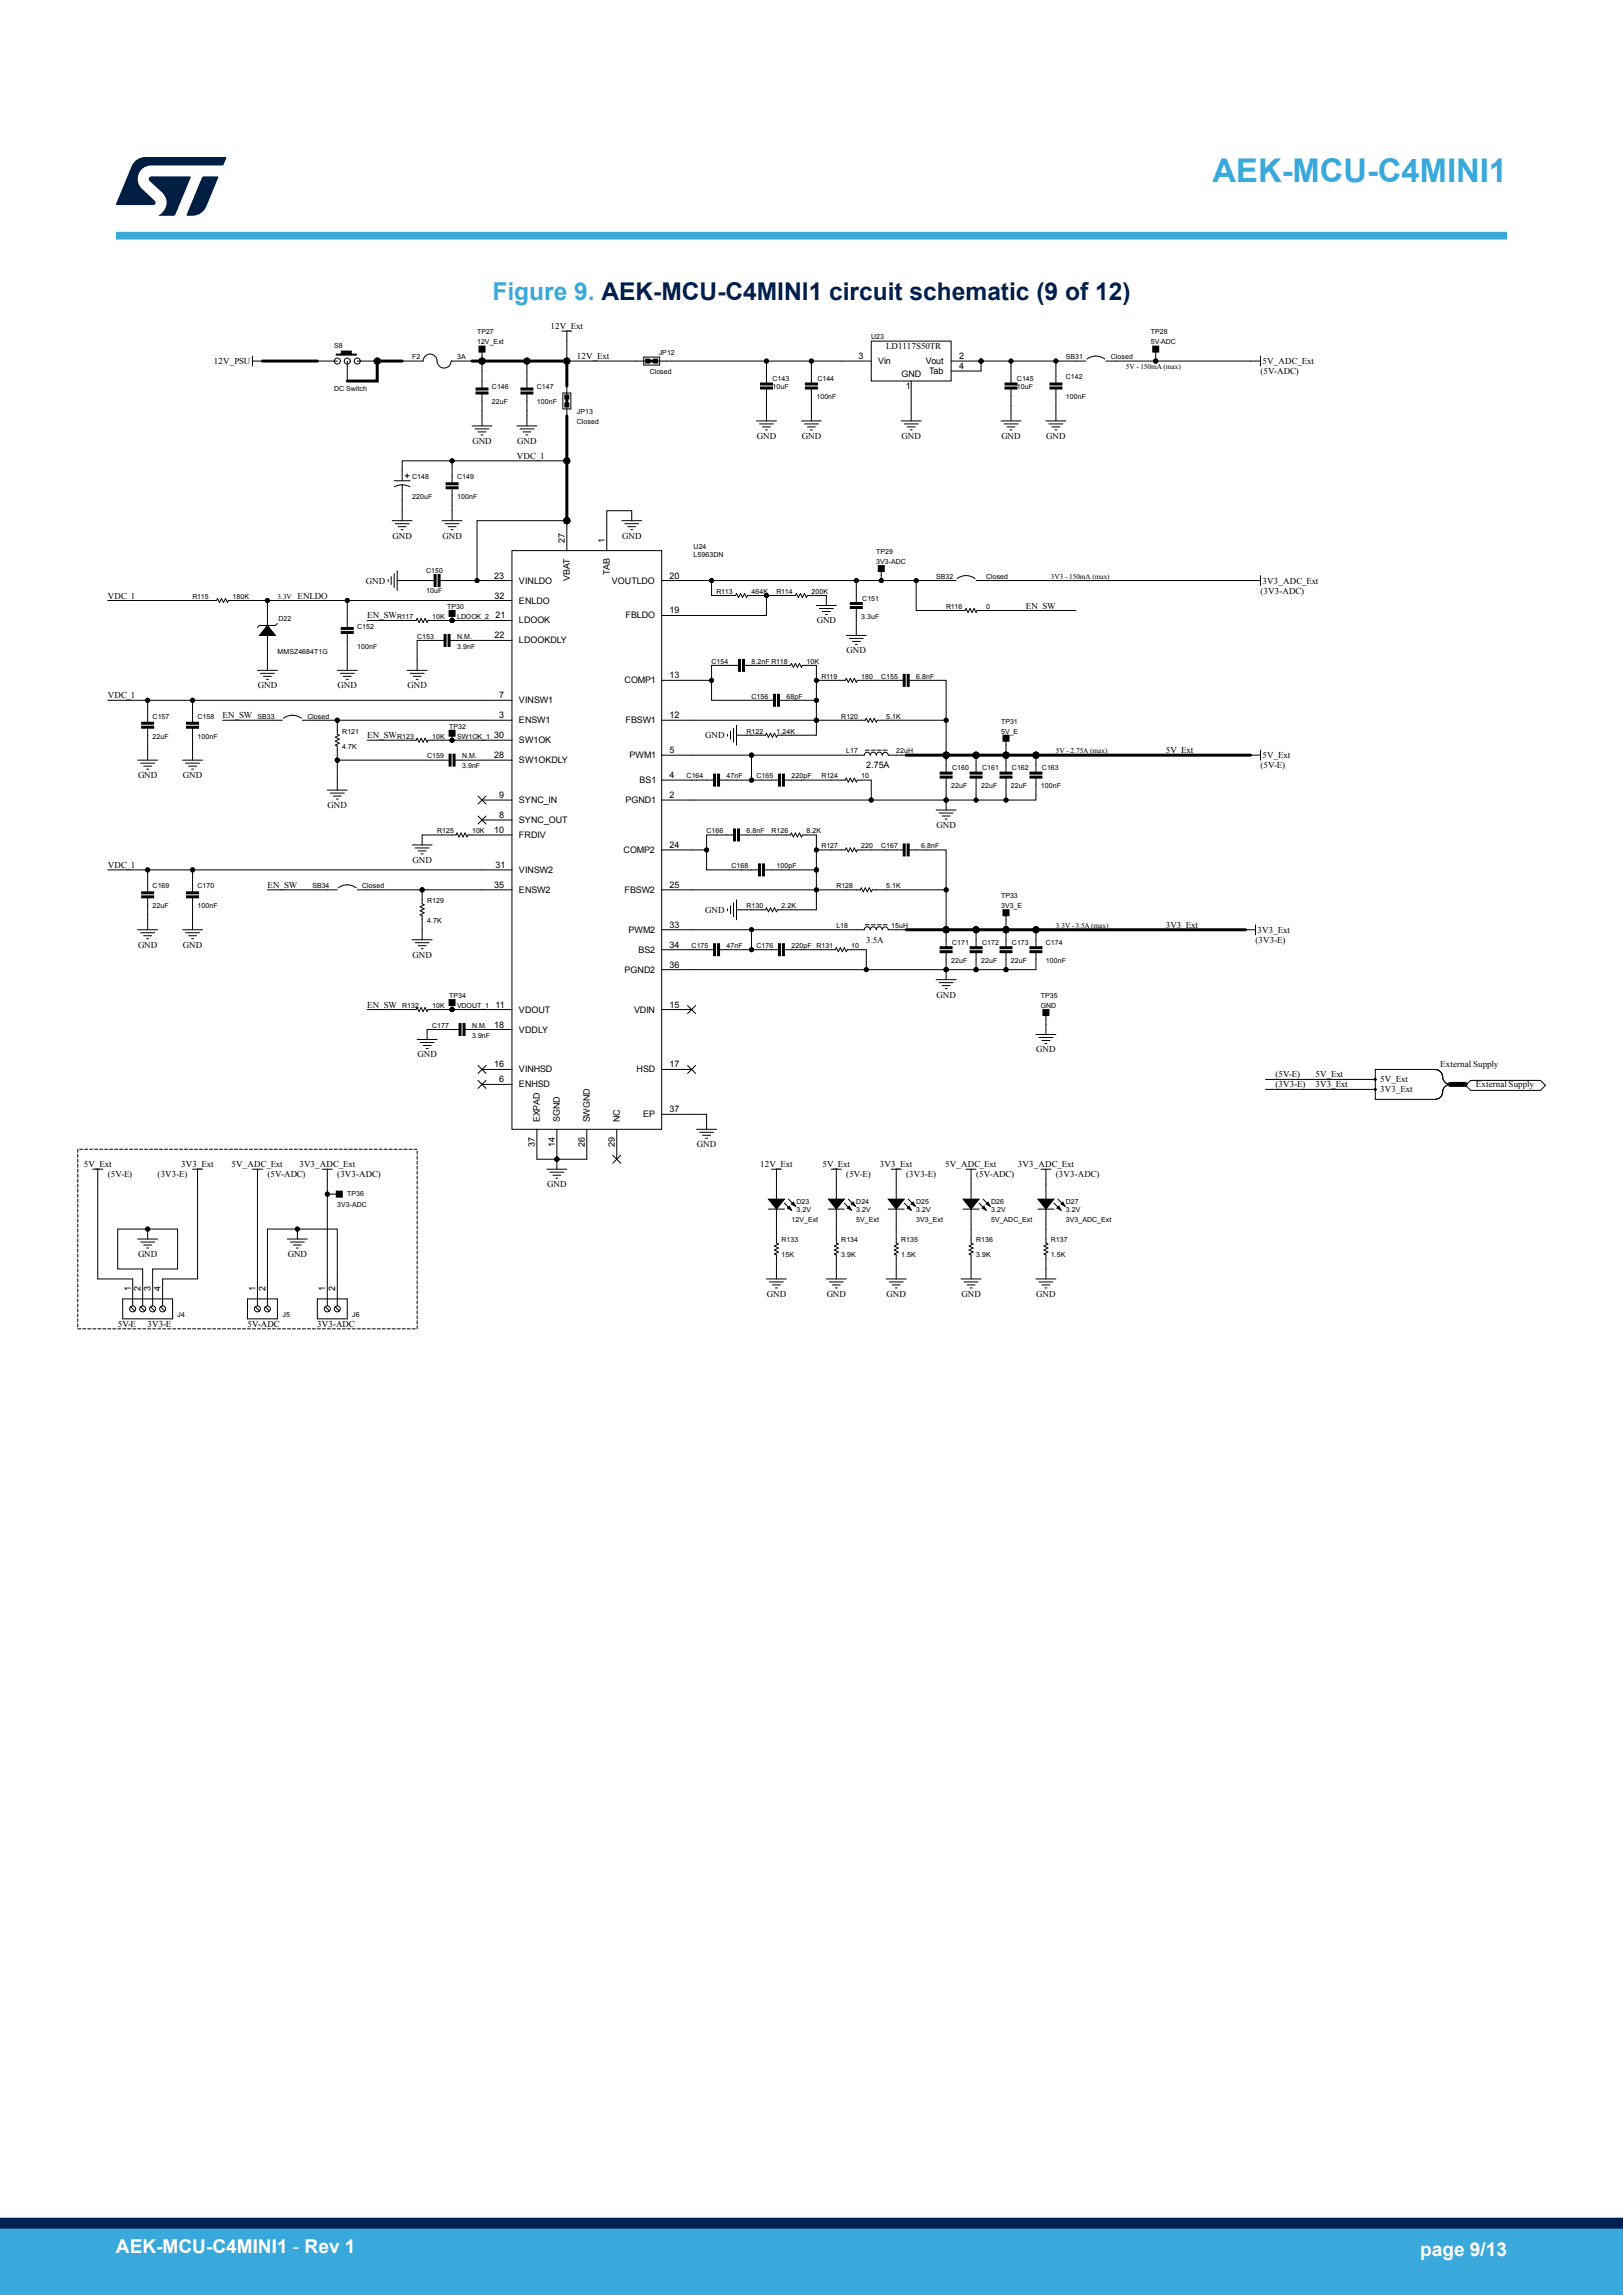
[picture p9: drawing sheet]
<svg xmlns="http://www.w3.org/2000/svg" width="210mm" height="297mm" viewBox="0 0 210 297" stroke-linecap="round" stroke-linejoin="round" font-family="sans-serif">
<defs><g id="words">
<text font-size="4.2" fill="#39a9dc" x="156.9" y="23.5">AEK-MCU-C4MINI1</text>
<text font-size="3.2" fill="#39a9dc" x="63.7" y="38.8">Figure 9. AEK-MCU-C4MINI1 circuit schematic (9 of 12)</text>
<g font-size="2.5" fill="#fff">
<text x="15" y="291.6">AEK-MCU-C4MINI1 - Rev 1</text>
<text x="183.7" y="291.9">page 9/13</text>
</g>
<g font-size="1.2">
<text x="27.7" y="47.1">12V_PSU</text>
<text x="71.2" y="42.6">12V_Ext</text>
<text x="74.6" y="46.5">12V_Ext</text>
<text x="111.1" y="46.5">3</text>
<text x="113.6" y="47.1">Vin</text>
<text x="114.7" y="45.2">LD1117S50TR</text>
<text x="119.8" y="47.1">Vout</text>
<text x="124.1" y="47.8">4</text>
<text x="124.1" y="46.5">2</text>
<text x="163.4" y="47.1">5V_ADC_Ext</text>
<text x="116.7" y="48.8">GND</text>
<text x="117.2" y="50.3">1</text>
<text x="120.2" y="48.4">Tab</text>
<text x="163.1" y="48.4">(5V-ADC)</text>
<text x="61.1" y="57.4">GND</text>
<text x="66.9" y="59.4">VDC_1</text>
<text x="66.9" y="57.4">GND</text>
<text x="97.9" y="56.8">GND</text>
<text x="103.7" y="56.8">GND</text>
<text x="116.7" y="56.8">GND</text>
<text x="129.6" y="56.8">GND</text>
<text x="135.4" y="56.8">GND</text>
<text x="50.8" y="69.7">GND</text>
<text x="57.2" y="69.7">GND</text>
<text x="73.1" y="70.2" transform="rotate(-90 73.1 70.2)">27</text>
<text x="78.3" y="70.2" transform="rotate(-90 78.3 70.2)">1</text>
<text x="80.5" y="69.7">GND</text>
<text x="13.9" y="77.5">VDC_1</text>
<text x="38.5" y="77.5">ENLDO</text>
<text x="47.3" y="75.5">GND</text>
<text x="64" y="74.9">23</text>
<text x="64" y="77.5">32</text>
<text x="67.1" y="75.5">VINLDO</text>
<text x="73.7" y="75.2" transform="rotate(-90 73.7 75.2)">VBAT</text>
<text x="78.9" y="74.4" transform="rotate(-90 78.9 74.4)">TAB</text>
<text x="79.2" y="75.5">VOUTLDO</text>
<text x="86.6" y="74.9">20</text>
<text x="163.1" y="76.8">(3V3-ADC)</text>
<text x="163.4" y="75.5">3V3_ADC_Ext</text>
<text x="47.5" y="80">EN_SW</text>
<text x="64" y="82.6">22</text>
<text x="64.1" y="80">21</text>
<text x="67.1" y="80.7">LDOOK</text>
<text x="67.1" y="83.3">LDOOKDLY</text>
<text x="67.1" y="78.1">ENLDO</text>
<text x="80.9" y="80">FBLDO</text>
<text x="86.6" y="79.4">19</text>
<text x="105.7" y="80.7">GND</text>
<text x="132.8" y="78.7">EN_SW</text>
<text x="33.4" y="89.1">GND</text>
<text x="43.7" y="89.1">GND</text>
<text x="52.7" y="89.1">GND</text>
<text x="80.8" y="88.4">COMP1</text>
<text x="86.6" y="87.8">13</text>
<text x="109.5" y="84.6">GND</text>
<text x="13.9" y="90.4">VDC_1</text>
<text x="28.8" y="92.9">EN_SW</text>
<text x="47.5" y="95.5">EN_SW</text>
<text x="64" y="95.5">30</text>
<text x="64.6" y="90.4">7</text>
<text x="64.6" y="92.9">3</text>
<text x="67.1" y="93.6">ENSW1</text>
<text x="67.1" y="91">VINSW1</text>
<text x="80.9" y="93.6">FBSW1</text>
<text x="86.6" y="92.9">12</text>
<text x="91.3" y="95.5">GND</text>
<text x="17.9" y="100.7">GND</text>
<text x="23.7" y="100.7">GND</text>
<text x="64" y="98.1">28</text>
<text x="67.1" y="96.2">SW1OK</text>
<text x="67.1" y="98.8">SW1OKDLY</text>
<text x="81.4" y="98.1">PWM1</text>
<text x="82.7" y="101.3">BS1</text>
<text x="86.6" y="100.7">4</text>
<text x="86.6" y="97.5">5</text>
<text x="112.1" y="99.4">2.75A</text>
<text x="150.8" y="97.5">5V_Ext</text>
<text x="163.1" y="99.4">(5V-E)</text>
<text x="163.4" y="98.1">5V_Ext</text>
<text x="42.4" y="104.6">GND</text>
<text x="64" y="107.8">10</text>
<text x="64.6" y="103.3">9</text>
<text x="64.6" y="105.9">8</text>
<text x="67.1" y="103.9">SYNC_IN</text>
<text x="67.1" y="106.5">SYNC_OUT</text>
<text x="80.9" y="103.9">PGND1</text>
<text x="86.6" y="103.3">2</text>
<text x="121.2" y="107.2">GND</text>
<text x="13.9" y="112.3">VDC_1</text>
<text x="53.4" y="111.7">GND</text>
<text x="64.1" y="112.3">31</text>
<text x="67.1" y="108.4">FRDIV</text>
<text x="67.1" y="113">VINSW2</text>
<text x="80.7" y="110.4">COMP2</text>
<text x="86.6" y="109.7">24</text>
<text x="34.6" y="114.9">EN_SW</text>
<text x="64" y="114.9">35</text>
<text x="67.1" y="115.5">ENSW2</text>
<text x="80.8" y="115.5">FBSW2</text>
<text x="86.6" y="114.9">25</text>
<text x="91.3" y="118.1">GND</text>
<text x="17.9" y="122.6">GND</text>
<text x="23.7" y="122.6">GND</text>
<text x="53.4" y="123.9">GND</text>
<text x="80.8" y="125.9">PGND2</text>
<text x="81.3" y="120.7">PWM2</text>
<text x="82.6" y="123.3">BS2</text>
<text x="86.6" y="120.1">33</text>
<text x="86.6" y="122.6">34</text>
<text x="86.6" y="125.2">36</text>
<text x="112.1" y="122">3.5A</text>
<text x="150.8" y="120.1">3V3_Ext</text>
<text x="162.5" y="122">(3V3-E)</text>
<text x="162.7" y="120.7">3V3_Ext</text>
<text x="47.5" y="130.4">EN_SW</text>
<text x="64.1" y="130.4">11</text>
<text x="67.1" y="131">VDOUT</text>
<text x="82" y="131">VDIN</text>
<text x="86.6" y="130.4">15</text>
<text x="121.2" y="129.1">GND</text>
<text x="54" y="136.8">GND</text>
<text x="64" y="133">18</text>
<text x="67.1" y="133.6">VDDLY</text>
<text x="134.1" y="136.2">GND</text>
<text x="64" y="138.1">16</text>
<text x="64.6" y="140.1">6</text>
<text x="67.1" y="138.8">VINHSD</text>
<text x="67.1" y="140.7">ENHSD</text>
<text x="82.3" y="138.8">HSD</text>
<text x="86.6" y="143.9">37</text>
<text x="86.6" y="138.1">17</text>
<text x="165" y="140.7">(3V3-E)</text>
<text x="165" y="139.4">(5V-E)</text>
<text x="170.2" y="139.4">5V_Ext</text>
<text x="170.2" y="140.7">3V3_Ext</text>
<text x="178.6" y="141.4">3V3_Ext</text>
<text x="178.6" y="140.1">5V_Ext</text>
<text x="186.3" y="138.1">External Supply</text>
<text x="191" y="140.7">External Supply</text>
<text x="69.2" y="148.4" transform="rotate(-90 69.2 148.4)">37</text>
<text x="69.9" y="145.2" transform="rotate(-90 69.9 145.2)">EXPAD</text>
<text x="71.8" y="148.4" transform="rotate(-90 71.8 148.4)">14</text>
<text x="72.4" y="145.2" transform="rotate(-90 72.4 145.2)">SGND</text>
<text x="75.7" y="148.4" transform="rotate(-90 75.7 148.4)">26</text>
<text x="76.3" y="145.2" transform="rotate(-90 76.3 145.2)">SWGND</text>
<text x="79.5" y="148.4" transform="rotate(-90 79.5 148.4)">29</text>
<text x="80.2" y="145.2" transform="rotate(-90 80.2 145.2)">NC</text>
<text x="83.2" y="144.6">EP</text>
<text x="90.2" y="148.5">GND</text>
<text x="10.8" y="151.1">5V_Ext</text>
<text x="13.9" y="152.3">(5V-E)</text>
<text x="20.4" y="152.3">(3V3-E)</text>
<text x="23.5" y="151.1">3V3_Ext</text>
<text x="30" y="151.1">5V_ADC_Ext</text>
<text x="34.6" y="152.3">(5V-ADC)</text>
<text x="38.7" y="151.1">3V3_ADC_Ext</text>
<text x="43.6" y="152.3">(3V3-ADC)</text>
<text x="70.8" y="153.6">GND</text>
<text x="98.4" y="151.1">12V_Ext</text>
<text x="106.4" y="151.1">5V_Ext</text>
<text x="109.5" y="152.3">(5V-E)</text>
<text x="113.9" y="151.1">3V3_Ext</text>
<text x="117.3" y="152.3">(3V3-E)</text>
<text x="122.3" y="151.1">5V_ADC_Ext</text>
<text x="126.3" y="152.3">(5V-ADC)</text>
<text x="131.7" y="151.1">3V3_ADC_Ext</text>
<text x="136.6" y="152.3">(3V3-ADC)</text>
<text x="16.9" y="167.1" transform="rotate(-90 16.9 167.1)">1</text>
<text x="17.9" y="162.7">GND</text>
<text x="18.2" y="167.1" transform="rotate(-90 18.2 167.1)">2</text>
<text x="19.5" y="167.1" transform="rotate(-90 19.5 167.1)">3</text>
<text x="20.8" y="167.1" transform="rotate(-90 20.8 167.1)">4</text>
<text x="33.1" y="167.1" transform="rotate(-90 33.1 167.1)">1</text>
<text x="34.3" y="167.1" transform="rotate(-90 34.3 167.1)">2</text>
<text x="37.2" y="162.7">GND</text>
<text x="42.1" y="167.1" transform="rotate(-90 42.1 167.1)">1</text>
<text x="43.4" y="167.1" transform="rotate(-90 43.4 167.1)">2</text>
<text x="99.2" y="167.8">GND</text>
<text x="107" y="167.8">GND</text>
<text x="114.7" y="167.8">GND</text>
<text x="124.4" y="167.8">GND</text>
<text x="134.1" y="167.8">GND</text>
<text x="15.2" y="171.7">5V-E</text>
<text x="19.1" y="171.7">3V3-E</text>
<text x="32" y="171.7">5V-ADC</text>
<text x="41.1" y="171.7">3V3-ADC</text>
</g>
<g font-size=".9">
<text x="43.3" y="45.1">S8</text>
<text x="53.3" y="46.5">F2</text>
<text x="59.1" y="46.5">3A</text>
<text x="61.7" y="43.3">TP27</text>
<text x="61.7" y="44.6">12V_Ext</text>
<text x="85.2" y="46">JP12</text>
<text x="112.7" y="43.9">U23</text>
<text x="137.9" y="46.5">SB31</text>
<text x="143.7" y="46.5">Closed</text>
<text x="145.7" y="47.8">5V - 150mA (max)</text>
<text x="148.9" y="43.3">TP28</text>
<text x="148.9" y="44.6">5V-ADC</text>
<text x="43.3" y="50.6">DC Switch</text>
<text x="63.7" y="52.3">22uF</text>
<text x="63.7" y="50.4">C146</text>
<text x="69.5" y="50.4">C147</text>
<text x="69.5" y="52.3">100nF</text>
<text x="74.6" y="53.6">JP13</text>
<text x="84.1" y="48.4">Closed</text>
<text x="99.9" y="50.4">10uF</text>
<text x="99.9" y="49.4">C143</text>
<text x="105.6" y="51.7">100nF</text>
<text x="105.8" y="49.4">C144</text>
<text x="131.6" y="49.4">C145</text>
<text x="131.6" y="50.4">10uF</text>
<text x="137.9" y="49.1">C142</text>
<text x="137.9" y="51.7">100nF</text>
<text x="74.6" y="54.9">Closed</text>
<text x="53.3" y="64.6">220uF</text>
<text x="53.3" y="62">C148</text>
<text x="59.1" y="64.6">100nF</text>
<text x="59.1" y="62">C149</text>
<text x="89.7" y="71">U24</text>
<text x="113.4" y="71.7">TP29</text>
<text x="24.9" y="77.5">R115</text>
<text x="30.1" y="77.5">180K</text>
<text x="35.9" y="77.5">3.3V</text>
<text x="55.1" y="76.7">10uF</text>
<text x="55.1" y="74.1">C150</text>
<text x="89.7" y="72.1">L5963DN</text>
<text x="92.7" y="76.9">R113</text>
<text x="97.2" y="76.9">464K</text>
<text x="100.5" y="76.9">R114</text>
<text x="105" y="76.9">200K</text>
<text x="111.6" y="77.8">C151</text>
<text x="113.4" y="73">3V3-ADC</text>
<text x="121.1" y="74.9">SB32</text>
<text x="127.6" y="74.9">Closed</text>
<text x="136" y="74.9">3V3 - 150mA (max)</text>
<text x="36" y="80.3">D22</text>
<text x="46.2" y="84">100nF</text>
<text x="46.2" y="81.4">C152</text>
<text x="51.4" y="80.1">R117</text>
<text x="54" y="82.7">C153</text>
<text x="55.9" y="80.1">10K</text>
<text x="57.8" y="78.8">TP30</text>
<text x="59.1" y="80.1">LDOOK_2</text>
<text x="59.1" y="82.7">N.M.</text>
<text x="59.1" y="84">3.9nF</text>
<text x="111.4" y="80.1">3.3uF</text>
<text x="122.4" y="78.8">R116</text>
<text x="127.6" y="78.8">0</text>
<text x="35.9" y="84.6">MMSZ4684T1G</text>
<text x="92.1" y="85.9">C154</text>
<text x="97.2" y="85.9">8.2nF R118</text>
<text x="104.3" y="85.9">10K</text>
<text x="106.3" y="87.8">R119</text>
<text x="111.4" y="87.8">180</text>
<text x="114" y="87.8">C155</text>
<text x="118.5" y="87.8">6.8nF</text>
<text x="19.8" y="95.6">22uF</text>
<text x="19.8" y="93">C157</text>
<text x="25.6" y="93">C158</text>
<text x="25.6" y="95.6">100nF</text>
<text x="33.3" y="93">SB33</text>
<text x="39.8" y="93">Closed</text>
<text x="44.3" y="94.9">R121</text>
<text x="51.4" y="95.6">R123</text>
<text x="55.9" y="95.6">10K</text>
<text x="58.1" y="94.3">TP32</text>
<text x="59.1" y="95.6">SW1OK_1</text>
<text x="96.6" y="94.9">R122</text>
<text x="97.2" y="90.4">C156</text>
<text x="100.5" y="94.9">1.24K</text>
<text x="101.8" y="90.4">68pF</text>
<text x="108.9" y="93">R120</text>
<text x="114.7" y="93">5.1K</text>
<text x="129.5" y="93.6">TP31</text>
<text x="129.5" y="94.9">5V_E</text>
<text x="44.3" y="96.9">4.7K</text>
<text x="55.3" y="98.2">C159</text>
<text x="59.8" y="98.2">N.M.</text>
<text x="59.8" y="99.4">3.9nF</text>
<text x="88.8" y="100.7">C164</text>
<text x="94" y="100.7">47nF</text>
<text x="97.9" y="100.7">C165</text>
<text x="102.4" y="100.7">220pF</text>
<text x="106.3" y="100.7">R124</text>
<text x="109.5" y="97.5">L17</text>
<text x="111.4" y="100.7">10</text>
<text x="116" y="97.5">22uH</text>
<text x="123.2" y="99.7">C160</text>
<text x="127.1" y="99.7">C161</text>
<text x="130.9" y="99.7">C162</text>
<text x="134.8" y="99.7">C163</text>
<text x="136.6" y="97.5">5V - 2.75A (max)</text>
<text x="56.6" y="107.8">R125</text>
<text x="61.1" y="107.8">10K</text>
<text x="91.4" y="107.8">C166</text>
<text x="96.6" y="107.8">6.8nF</text>
<text x="99.8" y="107.8">R126</text>
<text x="104.3" y="107.8">8.2K</text>
<text x="123.1" y="102">22uF</text>
<text x="126.9" y="102">22uF</text>
<text x="130.8" y="102">22uF</text>
<text x="134.7" y="102">100nF</text>
<text x="94.7" y="112.4">C168</text>
<text x="100.5" y="112.4">100pF</text>
<text x="106.3" y="109.8">R127</text>
<text x="111.4" y="109.8">220</text>
<text x="114" y="109.8">C167</text>
<text x="119.2" y="109.8">6.8nF</text>
<text x="19.8" y="117.5">22uF</text>
<text x="19.8" y="114.9">C169</text>
<text x="25.6" y="114.9">C170</text>
<text x="25.6" y="117.5">100nF</text>
<text x="40.4" y="114.9">SB34</text>
<text x="46.9" y="114.9">Closed</text>
<text x="55.3" y="119.5">4.7K</text>
<text x="55.3" y="116.9">R129</text>
<text x="96.6" y="117.5">R130</text>
<text x="101.1" y="117.5">2.2K</text>
<text x="108.2" y="114.9">R128</text>
<text x="114.7" y="114.9">5.1K</text>
<text x="129.5" y="116.2">TP33</text>
<text x="129.5" y="117.5">3V3_E</text>
<text x="89.5" y="122.7">C175</text>
<text x="94" y="122.7">47nF</text>
<text x="97.9" y="122.7">C176</text>
<text x="102.4" y="122.7">220pF R131</text>
<text x="108.2" y="120.1">L18</text>
<text x="110.2" y="122.7">10</text>
<text x="115.3" y="120.1">15uH</text>
<text x="123.1" y="124.6">22uF</text>
<text x="123.2" y="122.3">C171</text>
<text x="126.9" y="124.6">22uF</text>
<text x="127.1" y="122.3">C172</text>
<text x="130.8" y="124.6">22uF</text>
<text x="130.9" y="122.3">C173</text>
<text x="135.3" y="122.3">C174</text>
<text x="135.3" y="124.6">100nF</text>
<text x="136.6" y="120.1">3.3V - 3.5A (max)</text>
<text x="52" y="130.4">R132</text>
<text x="55.9" y="130.4">10K</text>
<text x="58.1" y="129.1">TP34</text>
<text x="59.1" y="130.4">VDOUT_1</text>
<text x="134.7" y="129.1">TP35</text>
<text x="134.7" y="130.4">GND</text>
<text x="55.9" y="133">C177</text>
<text x="61.1" y="133">N.M.</text>
<text x="61.1" y="134.3">3.9nF</text>
<text x="44.9" y="154.8">TP36</text>
<text x="103" y="155.9">D23</text>
<text x="110.8" y="155.9">D24</text>
<text x="118.5" y="155.9">D25</text>
<text x="128.2" y="155.9">D26</text>
<text x="137.9" y="155.9">D27</text>
<text x="43.6" y="156.3">3V3-ADC</text>
<text x="101.1" y="160.8">R133</text>
<text x="102.4" y="158.2">12V_Ext</text>
<text x="103" y="156.9">3.2V</text>
<text x="108.9" y="160.8">R134</text>
<text x="110.8" y="156.9">3.2V</text>
<text x="110.8" y="158.2">5V_Ext</text>
<text x="116.6" y="160.8">R135</text>
<text x="118.5" y="156.9">3.2V</text>
<text x="118.5" y="158.2">3V3_Ext</text>
<text x="126.3" y="160.8">R136</text>
<text x="128.2" y="156.9">3.2V</text>
<text x="128.2" y="158.2">5V_ADC_Ext</text>
<text x="136" y="160.8">R137</text>
<text x="137.9" y="158.2">3V3_ADC_Ext</text>
<text x="137.9" y="156.9">3.2V</text>
<text x="101.1" y="162.7">15K</text>
<text x="108.9" y="162.7">3.9K</text>
<text x="116.6" y="162.7">1.5K</text>
<text x="126.3" y="162.7">3.9K</text>
<text x="136" y="162.7">1.5K</text>
<text x="23" y="170.5">J4</text>
<text x="36.5" y="170.5">J5</text>
<text x="45.6" y="170.5">J6</text>
</g>
</g></defs>
<g fill="none" stroke="#000" stroke-width=".13">
<path d="M32.7 46.7h1.3M32.7 46.1v1.3M41.1 46.7h2.5M43.5 45.8h.7v-.4h1.2v.4h.7v.2h-2.6zM44.9 46.7v2.6M46.2 46.7h2.6M62 44.8h.8v.8h-.8zM62.4 45.4v.7M66.9 55.1h2.6M67.3 55.5h1.8M67.4 50.7h1.6v.3h-1.6zM67.4 50.2h1.6v.3h-1.6z"/>
<path d="M67.7 55.9h1M68 56.3h.3M68.2 48v2.3M68.2 50.9v2.3M68.2 53.8v1.3M72.7 42.9h1.3M72.8 50.9h1.1v2h-1.1zM73.1 52.1h.5v.6h-.5zM73.1 51.1h.5v.5h-.5zM73.3 42.9v1.2M73.3 50v1.4M73.3 52.4v1.4"/>
<path d="M82.4 46.7h1.4M83.3 46.2h2.1v1h-2.1zM83.5 46.5h.6v.5h-.6zM84.6 46.5h.5v.5h-.5zM84.8 46.7h1.5M97.9 54.5h2.6M98.3 54.9h1.8M98.4 49.6h1.5v.2h-1.5zM98.4 50.1h1.5v.2h-1.5zM98.7 55.2h1M99 55.6h.3M99.2 47.4v2.3"/>
<path d="M99.2 50.2v2.3M99.2 53.2v1.3M103.7 54.5h2.6M104.1 54.9h1.8M104.2 50.1h1.6v.2h-1.6zM104.2 49.6h1.6v.2h-1.6zM104.5 55.2h1M104.9 55.6h.2M105 47.4v2.3M105 50.2v2.3M105 53.2v1.3M108.9 46.7h3.8"/>
<path d="M112.7 44.1h10.4v5.2h-10.4zM116.6 54.5h2.6M117 54.9h1.8M117.4 55.2h1M117.8 55.6h.2M117.9 49.3v5.2M123.1 46.7h3.8M123.1 48h3.8M129.5 54.5h2.6M129.9 54.9h1.8M130 49.6h1.6v.2h-1.6zM130 50.1h1.6v.2h-1.6z"/>
<path d="M130.3 55.2h1M130.7 55.6h.2M130.8 47.4v2.3M130.8 50.2v2.3M130.8 53.2v1.3M135.3 54.5h2.6M135.7 54.9h1.8M135.8 50.1h1.6v.2h-1.6zM135.8 49.6h1.6v.2h-1.6zM136.1 55.2h1M136.5 55.6h.3M136.6 47.4v2.3"/>
<path d="M136.6 50.2v2.3M136.6 53.2v1.3M149.2 44.8h.7v.8h-.7zM149.5 45.4v.7M26.2 77.7h1.8l.1-.2 .3 .5 .3-.5 .2 .5 .3-.5 .2 .5 .2-.3h1.8M34.6 78.4v2.5M44.9 79v2.3M50.2 75v.3M50.6 74.6v1M50.7 67.4h2.6M51 74.2v1.8M51 62.2h2.1"/>
<path d="M51.1 67.8h1.8M51.4 73.8v2.6M51.4 75.1h1.3M51.5 68.2h1.1M51.9 68.5h.3M52 62.7l.6 .1 .4 .2M52 62.7l-.5 .1-.5 .2M52 60.9v1.3M52 62.7v2.1M52 66.1v1.3M52.4 61.6h.5M52.7 61.3v.5"/>
<path d="M54 75.1h2.3M56.2 74.4h.2v1.5h-.2zM56.7 74.4h.2v1.5h-.2zM56.8 75.1h2.3M57.2 67.4h2.6M57.6 67.8h1.8M57.7 63h1.6v.3h-1.6zM57.7 62.5h1.6v.2h-1.6zM58 68.2h1M58.1 79h.8v.8h-.8zM58.4 68.5h.2M58.5 60.3v2.3"/>
<path d="M58.5 63.1v2.3M58.5 66.1v1.3M58.5 79.7v.6M80.4 67.4h2.6M80.8 67.8h1.8M81.2 68.2h1.1M81.6 68.5h.3M81.7 66.1v1.3M105.6 78.4h2.6M106 78.7h1.8M106.4 79.1h1M106.8 79.5h.3"/>
<path d="M106.9 77.1v1.3M122.4 75.1h1.3M123.1 79h1.8l.1-.3 .3 .6 .2-.6 .3 .6 .2-.6 .3 .6 .1-.3h1.8M123.8 74.9a1.94 1.94 0 0 1 2.4 0M126.3 75.1h1.3M23.6 98.4h2.6M24 98.8h1.8M24.1 94h1.6v.2h-1.6zM24.1 93.5h1.6v.2h-1.6zM24.4 99.1h1M24.8 99.5h.2M24.9 91.3v2.3"/>
<path d="M24.9 94.1v2.3M24.9 97.1v1.3M33.3 86.8h2.6M33.7 87.1h1.8M34.1 87.5h1M34.5 87.9h.2M34.6 82.2v1.3M34.6 83.5v1.3M34.6 85.5v1.3M34.6 80.9l1 1.3h-2zM35.2 93.2h1.3M35.6 80.9h-2l-.3 .3"/>
<path d="M35.9 80.7l-.3 .2M36.7 92.9a1.94 1.94 0 0 1 2.3 0M39.1 93.2h1.3M43.6 86.8h2.6M43.6 93.2v1.8l.3 .1-.5 .3 .5 .3-.5 .2 .5 .3-.5 .2 .2 .2v1.8M44 87.1h1.8M44.2 81.7h1.5v.3h-1.5zM44.2 81.2h1.5v.3h-1.5zM44.4 87.5h1M44.8 87.9h.3M44.9 81.8v2.4M44.9 85.5v1.3"/>
<path d="M52.7 86.8h2.6M53.1 87.1h1.8M53.5 87.5h1M53.8 87.9h.3M54 85.5v1.3M55.3 82.9h2.3M55.9 98.4h2.3M57.5 82.1h.2v1.6h-.2zM58 82.1h.2v1.6h-.2zM58.1 82.9h2.3M58.1 97.6h.3v1.5h-.3zM58.1 94.5h.8v.8h-.8z"/>
<path d="M58.5 95.1v.7M58.6 97.6h.3v1.5h-.3zM58.8 98.4h2.3M93.4 86.1h2.3M94.1 95v.3M94.5 94.6v1.1M94.9 94.2v1.8M95.3 95.1h1.3M95.3 93.9v2.5M95.6 85.3h.2v1.6h-.2zM96.1 85.3h.2v1.6h-.2zM96.2 86.1h2.3"/>
<path d="M97.9 90.6h2.3M100.1 89.9h.2v1.5h-.2zM100.5 86.1h1.8l.1-.3 .3 .6 .2-.6 .3 .6 .2-.6 .3 .6 .1-.3h1.8M100.6 89.9h.3v1.5h-.3zM100.7 90.6h2.3M107.6 88h1.8l.1-.2 .3 .5 .2-.5 .3 .5 .2-.5 .3 .5 .1-.3h1.8M109.5 82.2h2.6M109.9 82.6h1.8M110.2 93.2h1.8l.1-.3 .2 .6 .3-.6 .3 .6 .2-.6 .3 .6 .1-.3h1.8M110.3 83h1M110.7 83.4h.2M110.8 97.7h1a.39 .39 0 0 1 .4-.4 .39 .39 0 0 1 .4 .4 .38 .38 0 0 1 .4-.4 .38 .38 0 0 1 .4 .4 .39 .39 0 0 1 .4-.4 .39 .39 0 0 1 .4 .4 .38 .38 0 0 1 .3-.3 .38 .38 0 0 1 .4 .3h1.1"/>
<path d="M110.8 80.9v1.3M112 97.1h.5M112.7 97.1h.5M113.5 97.1h.5M114.3 97.1h.5M114.7 88h2.3M116.9 87.3h.2v1.5h-.2zM117.4 87.3h.2v1.5h-.2zM117.5 88h2.3M121.6 99.9h1.6v.3h-1.6zM122.4 97.7v2.4M125.5 99.9h1.6v.3h-1.6z"/>
<path d="M126.3 97.7v2.4M129.4 99.9h1.5v.3h-1.5zM130.2 97.7v2.4M133.3 99.9h1.5v.3h-1.5zM134 97.7v2.4M24.1 115.9h1.6v.3h-1.6zM24.1 115.4h1.6v.3h-1.6zM24.9 113.2v2.3M24.9 116.1v2.3M24.9 119v1.3M42.4 115.2h1.2M42.4 102.2h2.5"/>
<path d="M42.7 102.6h1.8M43.1 103h1.1M43.5 103.4h.3M43.6 101v1.2M43.8 114.9a1.94 1.94 0 0 1 2.3 0M46.2 115.2h1.3M53.3 109.3h2.6M53.7 109.7h1.8M54.1 110.1h1M54.5 110.5h.2M54.6 108.1v1.2M54.6 115.2v1.8l.3 .1-.5 .3 .5 .2-.5 .3 .5 .2-.5 .3 .2 .1v3.1"/>
<path d="M57.2 108.1h1.8l.1-.3 .3 .5 .3-.5 .2 .5 .3-.5 .2 .5 .2-.2h1.8M61.9 103l1 1.1M61.9 105.6l1 1M62.9 103l-1 1.1M62.9 105.6l-1 1M92.7 108.1h2.3M94.1 117.6v.3M94.5 117.2v1.1M94.9 107.3h.3v1.5h-.3zM94.9 116.8v1.8M95.3 117.7h1.3M95.3 116.4v2.6"/>
<path d="M95.4 107.3h.3v1.5h-.3zM95.6 108.1h2.3M95.9 112.6h2.4M97.2 117.7h1.8l.2-.2 .2 .5 .3-.5 .2 .5 .3-.5 .3 .5 .1-.3h1.8M98.1 111.8h.3v1.5h-.3zM98.7 111.8h.2v1.5h-.2zM98.8 112.6h2.3M100.5 108.1h1.8l.1-.3 .3 .5 .2-.5 .3 .5 .2-.5 .3 .5 .1-.2h1.8M107.6 110h1.8l.1-.3 .3 .6 .2-.6 .3 .6 .2-.6 .3 .6 .1-.3h1.8M109.5 115.2h1.8l.1-.3 .3 .5 .3-.5 .2 .5 .3-.5 .2 .5 .2-.2h1.8M112 119.7h.5M112.7 119.7h.5"/>
<path d="M113.5 119.7h.5M114.3 119.7h.5M114.7 110h2.3M116.9 109.2h.2v1.6h-.2zM117.4 109.2h.2v1.6h-.2zM117.5 110h2.3M121.1 104.8h2.6M121.5 105.2h1.8M121.6 100.4h1.6v.3h-1.6zM121.9 105.6h1M122.3 106h.2M122.4 100.6v2.3"/>
<path d="M122.4 103.5v1.3M125.5 100.4h1.6v.3h-1.6zM126.3 100.6v2.3M129.4 100.4h1.5v.3h-1.5zM130.2 100.6v2.3M133.3 100.4h1.5v.3h-1.5zM134 100.6v2.3M23.6 120.3h2.6M24 120.7h1.8M24.4 121.1h1M24.8 121.5h.2M53.3 121.6h2.6"/>
<path d="M53.7 122h1.8M54 134.5h2.6M54.1 122.4h1M54.4 134.9h1.8M54.5 122.8h.2M54.7 135.3h1.1M55.1 135.7h.3M55.3 133.2v1.3M57.2 133.2h2.3M58.1 129.4h.8v.7h-.8zM58.5 130v.7M59.4 132.5h.3v1.5h-.3z"/>
<path d="M59.9 132.5h.3v1.5h-.3zM60 133.2h2.4M61.9 137.9l1 1M61.9 139.8l1 1.1M62.9 137.9l-1 1M62.9 139.8l-1 1.1M89 137.9l1 1M89 130.1l1 1.1M90 137.9l-1 1M90 130.1l-1 1.1M114.2 120.3a.39 .39 0 0 0-.4-.4 .39 .39 0 0 0-.4 .4 .38 .38 0 0 0-.4-.4 .38 .38 0 0 0-.4 .4 .39 .39 0 0 0-.4-.4 .39 .39 0 0 0-.4 .4h-1M114.9 120.3a.38 .38 0 0 0-.4-.4 .38 .38 0 0 0-.3 .4"/>
<path d="M114.9 120.3h1.1M121.1 126.8h2.6M121.5 127.2h1.8M121.6 123h1.6v.3h-1.6zM121.6 122.5h1.6v.3h-1.6zM121.9 127.6h1M122.3 127.9h.2M122.4 120.3v2.3M122.4 123.2v3.6M125.5 123h1.6v.3h-1.6zM125.5 122.5h1.6v.3h-1.6zM126.3 120.3v2.3"/>
<path d="M126.3 123.2v2.3M129.4 123h1.5v.3h-1.5zM129.4 122.5h1.5v.3h-1.5zM130.2 120.3v2.3M130.2 123.2v2.3M133.3 123h1.5v.3h-1.5zM133.3 122.5h1.5v.3h-1.5zM134 133.9h2.6M134 120.3v2.3M134 123.2v2.3M134.4 134.3h1.8M134.8 134.7h1"/>
<path d="M135.2 135h.3M135.3 132.6v1.3M10.1 148.7v.4M10.1 149.4v.4M10.1 150v.4M10.1 150.7v.4M10.1 151.3v.4M10.1 152v.4M10.1 152.6v.4M10.1 153.2v.4M10.1 153.9v.4M10.1 154.5v.4"/>
<path d="M10.1 155.2v.4M10.1 155.8v.4M10.1 156.5v.4M10.1 157.1v.4M10.1 157.8v.4M10.1 158.4v.4M10.1 159.1v.4M10.1 159.7v.4M10.3 148.7h.4M11 148.7h.4M11.6 148.7h.4M12 151.3h1.3"/>
<path d="M12.2 148.7h.4M12.6 151.3v1.3M12.9 148.7h.4M13.5 148.7h.4M14.2 148.7h.4M14.8 148.7h.4M15.5 148.7h.4M16.1 148.7h.4M16.8 148.7h.4M17.4 148.7h.4M18.1 148.7h.4M18.7 148.7h.4"/>
<path d="M19.1 159.1v1.2M19.3 148.7h.5M20 148.7h.4M20.6 148.7h.4M21.3 148.7h.4M21.9 148.7h.4M22.6 148.7h.4M23.2 148.7h.4M23.9 148.7h.4M24.5 148.7h.4M24.9 151.3h1.3M25.2 148.7h.4"/>
<path d="M25.6 151.3v1.3M25.8 148.7h.4M26.4 148.7h.5M27.1 148.7h.4M27.7 148.7h.4M28.4 148.7h.4M29 148.7h.4M29.7 148.7h.4M30.3 148.7h.4M31 148.7h.4M31.6 148.7h.4M32.3 148.7h.4"/>
<path d="M32.7 151.3h1.3M32.9 148.7h.4M33.3 151.3v1.3M33.6 148.7h.4M34.2 148.7h.4M34.8 148.7h.4M35.5 148.7h.4M36.1 148.7h.4M36.8 148.7h.4M37.4 148.7h.4M38.1 148.7h.4M38.5 159.1v1.2"/>
<path d="M38.7 148.7h.4M39.4 148.7h.4M40 148.7h.4M40.7 148.7h.4M41.3 148.7h.4M41.9 148.7h.5M42.6 148.7h.4M43.2 148.7h.4M43.9 148.7h.4M44.5 148.7h.4M45.2 148.7h.4M45.8 148.7h.4"/>
<path d="M46.5 148.7h.4M47.1 148.7h.4M47.8 148.7h.4M48.4 148.7h.4M49 148.7h.5M49.7 148.7h.4M50.3 148.7h.4M51 148.7h.4M51.6 148.7h.4M52.3 148.7h.4M52.9 148.7h.4M53.6 148.7h.4"/>
<path d="M54 149v.4M54 149.6v.4M54 150.3v.4M54 150.9v.4M54 151.6v.4M54 152.2v.4M54 152.8v.4M54 153.5v.4M54 154.1v.4M54 154.8v.4M54 155.4v.4M54 156.1v.4"/>
<path d="M54 156.7v.4M54 157.4v.4M54 158v.4M54 158.7v.4M54 159.3v.4M54 159.9v.4M70.8 151.3h2.5M71.1 151.7h1.9M71.5 152.1h1.1M71.9 152.5h.3M72.1 150v1.3M79.3 149.5l1 1"/>
<path d="M80.3 149.5l-1 1M99.8 151.3h1.3M100.5 151.3v1.3M10.1 160.3v.5M10.1 161v.4M10.1 161.6v.4M10.1 162.3v.4M10.1 162.9v.4M10.1 163.6v.4M10.1 164.2v.4M10.1 164.9v.4M10.1 165.5v.4"/>
<path d="M10.1 166.2v.4M10.1 166.8v.4M10.1 167.4v.5M10.1 168.1v.4M10.1 168.7v.4M10.1 169.4v.4M10.1 170v.4M10.1 170.7v.4M10.1 171.3v.4M10.1 172h.4M10.7 172h.4M11.4 172h.4"/>
<path d="M12 172h.4M12.6 172h.5M13.3 172h.4M13.9 172h.4M14.6 172h.4M15.2 172h.4M15.9 172h.4M16.5 172h.4M17.2 172h.4M17.8 160.3h2.6M17.8 172h.4M18.2 160.7h1.8"/>
<path d="M18.5 172h.4M18.6 161.1h1M19 161.5h.2M19.1 172h.4M19.8 172h.4M20.4 172h.4M21 172h.4M21.7 172h.4M22.3 172h.4M23 172h.4M23.6 172h.4M24.3 172h.4"/>
<path d="M24.9 172h.4M25.6 172h.4M26.2 172h.4M26.9 172h.4M27.5 172h.4M28.1 172h.4M28.8 172h.4M29.4 172h.4M30.1 172h.4M30.7 172h.4M31.4 172h.4M32 172h.4"/>
<path d="M32.7 172h.4M33.3 172h.4M33.3 165.5v2.6M34 172h.4M34.6 165.5v2.6M34.6 172h.4M35.2 172h.5M35.9 172h.4M36.5 172h.4M37.2 160.3h2.6M37.2 172h.4M37.6 160.7h1.8"/>
<path d="M37.8 172h.4M38 161.1h1M38.3 161.5h.3M38.5 172h.4M39.1 172h.4M39.8 172h.4M40.4 172h.4M41.1 172h.4M41.7 172h.4M42.4 172h.4M43 172h.4M43.6 172h.4"/>
<path d="M44.3 172h.4M44.9 172h.4M45.6 172h.4M46.2 172h.4M46.9 172h.4M47.5 172h.4M48.2 172h.4M48.8 172h.4M49.5 172h.4M50.1 172h.4M50.7 172h.4M51.4 172h.4"/>
<path d="M52 172h.4M52.7 172h.4M53.3 172h.4M54 160.6v.4M54 161.2v.4M54 161.9v.4M54 162.5v.4M54 163.2v.4M54 163.8v.4M54 164.5v.4M54 165.1v.4M54 165.8v.4"/>
<path d="M54 166.4v.4M54 167v.4M54 167.7v.4M54 168.3v.4M54 169v.4M54 169.6v.4M54 170.3v.4M54 170.9v.4M54 171.6v.4M99.2 165.5h2.6M99.6 165.9h1.8M99.9 166.3h1.1"/>
<path d="M100.3 166.7h.3M100.5 164.2v1.3M106.9 165.5h2.6M107.3 165.9h1.8M107.7 166.3h1M108.1 166.7h.2M108.2 164.2v1.3M114.7 165.5h2.6M115.1 165.9h1.8M115.4 166.3h1.1M115.8 166.7h.3M116 164.2v1.3"/>
<path d="M124.4 165.5h2.5M124.7 165.9h1.9M125.1 166.3h1.1M125.5 166.7h.3M125.6 164.2v1.3M134 165.5h2.6M134.4 165.9h1.8M134.8 166.3h1M135.2 166.7h.3M135.3 164.2v1.3"/>
<circle cx="43.6" cy="46.7" r=".39"/>
<circle cx="44.9" cy="46.7" r=".39"/>
<circle cx="46.2" cy="46.7" r=".39"/>
<circle cx="48.8" cy="46.7" r=".39"/>
<circle cx="126.9" cy="46.7" r=".26"/>
<circle cx="43.6" cy="93.2" r=".26"/>
<circle cx="43.6" cy="98.4" r=".26"/>
<circle cx="58.5" cy="95.8" r=".26"/>
<circle cx="58.5" cy="80.3" r=".26"/>
<circle cx="122.4" cy="97.7" r=".39"/>
<circle cx="126.3" cy="97.7" r=".39"/>
<circle cx="130.2" cy="97.7" r=".39"/>
<circle cx="134" cy="97.7" r=".39"/>
<circle cx="54.6" cy="115.2" r=".26"/>
<circle cx="122.4" cy="103.5" r=".26"/>
<circle cx="58.5" cy="130.7" r=".26"/>
<circle cx="122.4" cy="120.3" r=".39"/>
<circle cx="122.4" cy="125.5" r=".26"/>
<circle cx="126.3" cy="120.3" r=".39"/>
<circle cx="126.3" cy="125.5" r=".26"/>
<circle cx="130.2" cy="120.3" r=".39"/>
<circle cx="130.2" cy="125.5" r=".26"/>
<circle cx="134" cy="120.3" r=".39"/>
<circle cx="19.1" cy="159.1" r=".26"/>
<circle cx="38.5" cy="159.1" r=".26"/>
<circle cx="72.1" cy="150" r=".26"/>
</g>
<g fill="#000">
<circle cx="48.8" cy="46.7" r=".39"/>
<circle cx="126.9" cy="46.7" r=".26"/>
<circle cx="43.6" cy="93.2" r=".26"/>
<circle cx="43.6" cy="98.4" r=".26"/>
<circle cx="58.5" cy="95.8" r=".26"/>
<circle cx="58.5" cy="80.3" r=".26"/>
<circle cx="122.4" cy="97.7" r=".39"/>
<circle cx="126.3" cy="97.7" r=".39"/>
<circle cx="130.2" cy="97.7" r=".39"/>
<circle cx="134" cy="97.7" r=".39"/>
<circle cx="54.6" cy="115.2" r=".26"/>
<circle cx="122.4" cy="103.5" r=".26"/>
<circle cx="58.5" cy="130.7" r=".26"/>
<circle cx="122.4" cy="120.3" r=".39"/>
<circle cx="122.4" cy="125.5" r=".26"/>
<circle cx="126.3" cy="120.3" r=".39"/>
<circle cx="126.3" cy="125.5" r=".26"/>
<circle cx="130.2" cy="120.3" r=".39"/>
<circle cx="130.2" cy="125.5" r=".26"/>
<circle cx="134" cy="120.3" r=".39"/>
<circle cx="19.1" cy="159.1" r=".26"/>
<circle cx="38.5" cy="159.1" r=".26"/>
<circle cx="72.1" cy="150" r=".26"/>
</g>
<g fill="#000">
<path d="M34.6 80.9l1 1.3h-2z"/>
<path d="M43.5 45.8h.7v-.4h1.2v.4h.7v.2h-2.6z" fill-rule="evenodd"/>
<path d="M62 44.8h.8v.8h-.8z" fill-rule="evenodd"/>
<path d="M67.4 50.7h1.6v.3h-1.6z" fill-rule="evenodd"/>
<path d="M67.4 50.2h1.6v.3h-1.6z" fill-rule="evenodd"/>
<path d="M73.1 52.1h.5v.6h-.5z" fill-rule="evenodd"/>
<path d="M73.1 51.1h.5v.5h-.5z" fill-rule="evenodd"/>
<path d="M83.5 46.5h.6v.5h-.6z" fill-rule="evenodd"/>
<path d="M84.6 46.5h.5v.5h-.5z" fill-rule="evenodd"/>
<path d="M98.4 49.6h1.5v.2h-1.5z" fill-rule="evenodd"/>
<path d="M98.4 50.1h1.5v.2h-1.5z" fill-rule="evenodd"/>
<path d="M104.2 50.1h1.6v.2h-1.6z" fill-rule="evenodd"/>
<path d="M104.2 49.6h1.6v.2h-1.6z" fill-rule="evenodd"/>
<path d="M130 49.6h1.6v.2h-1.6z" fill-rule="evenodd"/>
<path d="M130 50.1h1.6v.2h-1.6z" fill-rule="evenodd"/>
<path d="M135.8 50.1h1.6v.2h-1.6z" fill-rule="evenodd"/>
<path d="M135.8 49.6h1.6v.2h-1.6z" fill-rule="evenodd"/>
<path d="M149.2 44.8h.7v.8h-.7z" fill-rule="evenodd"/>
<path d="M56.2 74.4h.2v1.5h-.2z" fill-rule="evenodd"/>
<path d="M56.7 74.4h.2v1.5h-.2z" fill-rule="evenodd"/>
<path d="M57.7 63h1.6v.3h-1.6z" fill-rule="evenodd"/>
<path d="M57.7 62.5h1.6v.2h-1.6z" fill-rule="evenodd"/>
<path d="M58.1 79h.8v.8h-.8z" fill-rule="evenodd"/>
<path d="M24.1 94h1.6v.2h-1.6z" fill-rule="evenodd"/>
<path d="M24.1 93.5h1.6v.2h-1.6z" fill-rule="evenodd"/>
<path d="M44.2 81.7h1.5v.3h-1.5z" fill-rule="evenodd"/>
<path d="M44.2 81.2h1.5v.3h-1.5z" fill-rule="evenodd"/>
<path d="M57.5 82.1h.2v1.6h-.2z" fill-rule="evenodd"/>
<path d="M58 82.1h.2v1.6h-.2z" fill-rule="evenodd"/>
<path d="M58.1 97.6h.3v1.5h-.3z" fill-rule="evenodd"/>
<path d="M58.1 94.5h.8v.8h-.8z" fill-rule="evenodd"/>
<path d="M58.6 97.6h.3v1.5h-.3z" fill-rule="evenodd"/>
<path d="M95.6 85.3h.2v1.6h-.2z" fill-rule="evenodd"/>
<path d="M96.1 85.3h.2v1.6h-.2z" fill-rule="evenodd"/>
<path d="M100.1 89.9h.2v1.5h-.2z" fill-rule="evenodd"/>
<path d="M100.6 89.9h.3v1.5h-.3z" fill-rule="evenodd"/>
<path d="M116.9 87.3h.2v1.5h-.2z" fill-rule="evenodd"/>
<path d="M117.4 87.3h.2v1.5h-.2z" fill-rule="evenodd"/>
<path d="M121.6 99.9h1.6v.3h-1.6z" fill-rule="evenodd"/>
<path d="M125.5 99.9h1.6v.3h-1.6z" fill-rule="evenodd"/>
<path d="M129.4 99.9h1.5v.3h-1.5z" fill-rule="evenodd"/>
<path d="M133.3 99.9h1.5v.3h-1.5z" fill-rule="evenodd"/>
<path d="M24.1 115.9h1.6v.3h-1.6z" fill-rule="evenodd"/>
<path d="M24.1 115.4h1.6v.3h-1.6z" fill-rule="evenodd"/>
<path d="M94.9 107.3h.3v1.5h-.3z" fill-rule="evenodd"/>
<path d="M95.4 107.3h.3v1.5h-.3z" fill-rule="evenodd"/>
<path d="M98.1 111.8h.3v1.5h-.3z" fill-rule="evenodd"/>
<path d="M98.7 111.8h.2v1.5h-.2z" fill-rule="evenodd"/>
<path d="M116.9 109.2h.2v1.6h-.2z" fill-rule="evenodd"/>
<path d="M117.4 109.2h.2v1.6h-.2z" fill-rule="evenodd"/>
<path d="M121.6 100.4h1.6v.3h-1.6z" fill-rule="evenodd"/>
<path d="M125.5 100.4h1.6v.3h-1.6z" fill-rule="evenodd"/>
<path d="M129.4 100.4h1.5v.3h-1.5z" fill-rule="evenodd"/>
<path d="M133.3 100.4h1.5v.3h-1.5z" fill-rule="evenodd"/>
<path d="M58.1 129.4h.8v.7h-.8z" fill-rule="evenodd"/>
<path d="M59.4 132.5h.3v1.5h-.3z" fill-rule="evenodd"/>
<path d="M59.9 132.5h.3v1.5h-.3z" fill-rule="evenodd"/>
<path d="M121.6 123h1.6v.3h-1.6z" fill-rule="evenodd"/>
<path d="M121.6 122.5h1.6v.3h-1.6z" fill-rule="evenodd"/>
<path d="M125.5 123h1.6v.3h-1.6z" fill-rule="evenodd"/>
<path d="M125.5 122.5h1.6v.3h-1.6z" fill-rule="evenodd"/>
<path d="M129.4 123h1.5v.3h-1.5z" fill-rule="evenodd"/>
<path d="M129.4 122.5h1.5v.3h-1.5z" fill-rule="evenodd"/>
<path d="M133.3 123h1.5v.3h-1.5z" fill-rule="evenodd"/>
<path d="M133.3 122.5h1.5v.3h-1.5z" fill-rule="evenodd"/>
</g>
<path d="M73.3 51.4v1M83.8 46.7h1" fill="none" stroke="#000" stroke-width=".39"/>
<circle cx="34.6" cy="169.4" r=".39" fill="#fff"/>
<g fill="none" stroke="#000" stroke-width=".13">
<path d="M34.3 169.1l.6 .6"/>
<circle cx="34.6" cy="169.4" r=".39"/>
</g>
<circle cx="33.3" cy="169.4" r=".39" fill="#fff"/>
<g fill="none" stroke="#000" stroke-width=".13">
<path d="M32 168.1h3.9v2.6h-3.9zM33 169.1l.6 .6M33.3 168.1v.9M34.6 168.1v.9M42.4 165.5v2.6M43.6 165.5v2.6"/>
<circle cx="33.3" cy="169.4" r=".39"/>
</g>
<circle cx="43.6" cy="169.4" r=".39" fill="#fff"/>
<g fill="none" stroke="#000" stroke-width=".13">
<path d="M43.4 169.1l.5 .6"/>
<circle cx="43.6" cy="169.4" r=".39"/>
</g>
<circle cx="42.4" cy="169.4" r=".39" fill="#fff"/>
<g fill="none" stroke="#000" stroke-width=".13">
<path d="M52 46.7h2.7M54.8 46.7a.9 .9 0 0 1 .9-.9 .9 .9 0 0 1 .9 .9 .9 .9 0 0 0 .8 .9 .9 .9 0 0 0 1-.8l2.7-.1M58.5 59.6v.7M61.1 55.1h2.6M61.5 55.5h1.8M61.6 50.7h1.5v.3h-1.5zM61.6 50.2h1.5v.3h-1.5zM61.9 55.9h1M62.2 56.3h.3M62.4 46.1v4.2M62.4 50.9v4.2M68.2 46.7v1.3"/>
<path d="M68.2 53.2v.6M73.3 44.1v2.6h9.1M73.3 59.6h-21.3v1.3M86.3 46.7h22.6M99.2 46.7v.7M99.2 52.5v.7M105 46.7v.7M105 52.5v.7M130.8 46.7v.7M130.8 52.5v.7M136.6 46.7v.7M136.6 52.5v.7"/>
<path d="M140.5 46.7h-13.6v1.3M143 46.5a1.94 1.94 0 0 0-2.4 0M143.1 46.7h20M149.5 46.1v.6M163.1 46.1v1.3M13.9 77.7h12.3M31.4 77.7h34.8M34.6 77.7v.7M44.9 77.7v1.3M52 64.8v1.3M52.7 75.1h1.3M58.5 65.4v.7"/>
<path d="M59.1 75.1h7.1M66.2 71.3h19.4v74.8h-19.4zM73.3 71.3v-3.9h-11.6v7.7M81.7 66.1h-3.2v5.2M85.6 75.1h6.5M92.1 75.1h30.3M92.1 75.1v2h3.1l.1-.3 .3 .5 .2-.5 .3 .5 .2-.5 .3 .5 .1-.2h2.5v2.6h-13.6M99.2 77.1h3.7l.1-.3 .3 .5 .3-.5 .2 .5 .3-.5 .2 .5 .2-.2h2.4M110 78.5h1.6v.2h-1.6zM110 78h1.6v.2h-1.6zM110.8 75.1v3M110.8 78.6v2.3"/>
<path d="M113.6 73.2h.8v.8h-.8zM114 73.8v1.3M118.5 75.1v3.9h4.6M127.6 75.1h35.5M128.2 79h11M163.1 74.5v1.3M13.9 90.6h52.3M17.8 98.4h2.6M18.2 98.8h1.8M18.3 94h1.6v.2h-1.6zM18.3 93.5h1.6v.2h-1.6zM18.6 99.1h1"/>
<path d="M19 99.5h.2M19.1 90.6v3M19.1 94.1v4.3M24.9 90.6v.7M24.9 96.4v.7M28.8 93.2h6.4M34.6 84.8v.7M40.4 93.2h25.8M44.9 84.2v1.3M47.5 95.8h6.3l.2-.3 .2 .5 .3-.5 .2 .5 .3-.5 .3 .5 .1-.2h10.8M47.5 80.3h6.3l.2-.3 .2 .6 .3-.6 .2 .6 .3-.6 .3 .6 .1-.3h10.8M55.3 82.9h-1.3v2.6"/>
<path d="M55.9 98.4h-12.3v2.6M60.4 82.9h5.8M61.1 98.4h5.1M85.6 93.2h24.6M85.6 97.7h25.2M85.6 88h6.5M93.4 86.1h-1.3v4.5h5.8M97.2 97.7v3.3h-4.2M98.5 86.1h2M103 90.6h2.6M105.6 88h2M105.6 86.1v9h-5l-.1 .3-.3-.5-.3 .5-.2-.5-.3 .5-.2-.5-.2 .2h-2.4"/>
<path d="M112.7 88h2M115.3 93.2h7.1M116 97.7h1.3M119.8 88h2.6v10.4M129.8 95.1h.8v.8h-.8zM130.2 95.8v1.9M161.8 97.7h1.3M163.1 97.1v1.3M13.9 112.6h52.3M18.3 115.9h1.6v.3h-1.6zM18.3 115.4h1.6v.3h-1.6zM19.1 112.6v2.9"/>
<path d="M19.1 116.1v4.2M24.9 112.6v.6M24.9 118.4v.6M34.6 115.2h7.8M47.5 115.2h18.7M54.6 108.1h2.6M62.4 103.5h3.8M62.4 106.1h3.8M62.4 108.1h3.8M85.6 115.2h23.9M85.6 101h6.9M85.6 110h5.8"/>
<path d="M92.3 100.2h.3v1.5h-.3zM92.7 108.1h-1.3v4.5h4.5M92.8 100.2h.3v1.5h-.3zM96.6 117.7h.6M97.2 101h3.7M97.9 108.1h2.6M100.7 100.2h.3v1.5h-.3zM101.1 112.6h4.5M101.2 100.2h.3v1.5h-.3zM101.4 101h8l.1-.3 .3 .5 .2-.5 .3 .5 .2-.5 .3 .5 .1-.2h1.8v2.5h-27.1M105.6 108.1v4.5M105.6 110h2"/>
<path d="M105.6 112.6v5.1h-3.2M112.7 103.5h9.7M112.7 110h2M114.7 115.2h7.7M119.8 110h2.6v10.3M122.4 102.9v.6M126.3 102.9v.6M129.8 117.7h.8v.8h-.8zM130.2 102.9v.6M130.2 118.4v1.9M134 102.9v.6h-11.6M162.5 119.7v1.3"/>
<path d="M17.8 120.3h2.6M18.2 120.7h1.8M18.6 121.1h1M19 121.5h.2M47.5 130.7h6.3l.2-.3 .2 .5 .3-.5 .2 .5 .3-.5 .3 .5 .1-.2h10.8M55.3 133.2h1.9M62.4 133.2h3.8M62.4 138.4h3.8M85.6 120.3h25.2M85.6 122.9h6.9M85.6 130.7h3.9M85.6 138.4h3.9"/>
<path d="M92.3 122.1h.3v1.6h-.3zM92.8 122.1h.3v1.6h-.3zM97.2 122.9h3.7M97.2 120.3v2.6h-4.2M100.7 122.1h.3v1.6h-.3zM101.2 122.1h.3v1.6h-.3zM101.4 122.9h6.7l.1-.3 .3 .6 .2-.6 .3 .6 .2-.6 .3 .6 .1-.3h2.5v2.6h-26.5M112.1 125.5h21.9M116 120.3h1.3M134.9 130.7h.8v.7h-.8zM135.3 131.3v1.3M161.2 120.3h1.3"/>
<path d="M163.7 139.7h14.3M178 138.4h7.7a1 1 0 0 1 1 1.2l.2 .4 .5 .3-.5 .4-.2 .4a.99 .99 0 0 1-1 1.2h-7.7zM185.7 138.4a.97 .97 0 0 1 1 1 .97 .97 0 0 0 .9 .9M12.6 152.6v12.9h4.6v3.5M25.6 152.6v12.9h-4.6v3.5M33.3 152.6v12.9M41.7 151.3h1.3M42.4 151.3v14.2M42.4 154.5h1.2M43.5 154.1h.8v.8h-.8zM62.4 140.3h3.8M69.5 146.1v3.9h6.4v-3.9"/>
<path d="M72.1 146.1v3.9M79.8 146.1v3.9M85.6 144.2h5.8v1.9M90.1 146.1h2.6M90.5 146.5h1.8M90.9 146.9h1M91.3 147.3h.3M99.4 155.2h2.1l-1 1.3zM99.4 156.5h2.1M100.5 152.6v2.6M100.5 156.5v4.4l.2 .1-.5 .3 .5 .2-.5 .3 .5 .2-.5 .3 .3 .1v1.8M101.5 155.7l.9 .9"/>
<path d="M101.9 156.3l.2-.2 .3 .5zM102 155.2l.9 .9M102.4 155.8l.3-.2 .2 .5zM107.2 155.2h2l-1 1.3zM107.2 156.5h2M107.6 151.3h1.3M108.2 151.3v3.9M108.2 156.5v4.4l.3 .1-.5 .3 .5 .2-.5 .3 .5 .2-.5 .3 .2 .1v1.8M109.2 155.7l1 .9M109.6 156.3l.3-.2 .3 .5zM109.8 155.2l.9 .9M110.2 155.8l.2-.2 .3 .5z"/>
<path d="M114.9 155.2h2.1l-1 1.3zM114.9 156.5h2.1M115.3 151.3h1.3M116 151.3v3.9M116 156.5v4.4l.2 .1-.5 .3 .5 .2-.5 .3 .5 .2-.5 .3 .3 .1v1.8M117 155.7l.9 .9M117.4 156.3l.2-.2 .3 .5zM117.5 155.2l.9 .9M117.9 155.8l.3-.2 .2 .5zM124.6 155.2h2.1l-1.1 1.3zM124.6 156.5h2.1M125 151.3h1.3"/>
<path d="M125.6 151.3v3.9M125.6 156.5v4.4l.3 .1-.5 .3 .5 .2-.5 .3 .5 .2-.5 .3 .2 .1v1.8M126.7 155.7l.9 .9M127.1 156.3l.2-.2 .3 .5zM127.2 155.2l.9 .9M127.6 155.8l.2-.2 .3 .5zM134.3 156.5h2.1M134.3 155.2h2.1l-1.1 1.3zM134.7 151.3h1.3M135.3 151.3v3.9M135.3 156.5v4.4l.3 .1-.5 .3 .5 .2-.5 .3 .5 .2-.5 .3 .2 .1v1.8M136.4 155.7l.9 .9"/>
<path d="M136.8 156.3l.2-.2 .3 .5zM136.9 155.2l.9 .9M137.3 155.8l.2-.2 .3 .5zM163.7 141h14.3M187.6 140.3a.98 .98 0 0 0-.9 1 .96 .96 0 0 1-1 1M187.6 140.3h2M189.6 140.5l.7-.7h9l.7 .7-.7 .6h-9zM15.9 168.1h6.4v2.6h-6.4zM16.9 169.1l.5 .6M18.2 169.1l.5 .6M18.5 169v-4.8h-3.3v-5.1h7.8v5.1h-3.2v4.8M19.5 169.1l.5 .6"/>
<path d="M20.8 169.1l.5 .6M34.6 165.5v-6.4h9v6.4M41.1 168.1h3.8v2.6h-3.8zM42.1 169.1l.5 .6M42.4 168.1v.9M43.6 168.1v.9"/>
<circle cx="48.8" cy="46.7" r=".39"/>
<circle cx="58.5" cy="59.6" r=".26"/>
<circle cx="62.4" cy="46.7" r=".39"/>
<circle cx="68.2" cy="46.7" r=".39"/>
<circle cx="73.3" cy="59.6" r=".39"/>
<circle cx="73.3" cy="46.7" r=".39"/>
<circle cx="99.2" cy="46.7" r=".26"/>
<circle cx="105" cy="46.7" r=".26"/>
<circle cx="126.9" cy="46.7" r=".26"/>
<circle cx="130.8" cy="46.7" r=".26"/>
<circle cx="136.6" cy="46.7" r=".26"/>
<circle cx="149.5" cy="46.7" r=".26"/>
<circle cx="34.6" cy="77.7" r=".26"/>
<circle cx="44.9" cy="77.7" r=".26"/>
<circle cx="61.7" cy="75.1" r=".26"/>
<circle cx="73.3" cy="67.4" r=".39"/>
<circle cx="92.1" cy="75.1" r=".26"/>
<circle cx="99.2" cy="77.1" r=".26"/>
<circle cx="110.8" cy="75.1" r=".26"/>
<circle cx="114" cy="75.1" r=".26"/>
<circle cx="118.5" cy="75.1" r=".26"/>
<circle cx="19.1" cy="90.6" r=".26"/>
<circle cx="24.9" cy="90.6" r=".26"/>
<circle cx="43.6" cy="93.2" r=".26"/>
<circle cx="43.6" cy="98.4" r=".26"/>
<circle cx="58.5" cy="95.8" r=".26"/>
<circle cx="58.5" cy="80.3" r=".26"/>
<circle cx="92.1" cy="88" r=".26"/>
<circle cx="97.2" cy="97.7" r=".26"/>
<circle cx="105.6" cy="90.6" r=".26"/>
<circle cx="105.6" cy="88" r=".26"/>
<circle cx="105.6" cy="93.2" r=".26"/>
<circle cx="122.4" cy="97.7" r=".39"/>
<circle cx="122.4" cy="93.2" r=".26"/>
<circle cx="126.3" cy="97.7" r=".39"/>
<circle cx="130.2" cy="97.7" r=".39"/>
<circle cx="134" cy="97.7" r=".39"/>
<circle cx="19.1" cy="112.6" r=".26"/>
<circle cx="24.9" cy="112.6" r=".26"/>
<circle cx="54.6" cy="115.2" r=".26"/>
<circle cx="91.4" cy="110" r=".26"/>
<circle cx="97.2" cy="101" r=".26"/>
<circle cx="105.6" cy="115.2" r=".26"/>
<circle cx="105.6" cy="110" r=".26"/>
<circle cx="105.6" cy="112.6" r=".26"/>
<circle cx="112.7" cy="103.5" r=".26"/>
<circle cx="122.4" cy="103.5" r=".26"/>
<circle cx="122.4" cy="115.2" r=".26"/>
<circle cx="126.3" cy="103.5" r=".26"/>
<circle cx="130.2" cy="103.5" r=".26"/>
<circle cx="58.5" cy="130.7" r=".26"/>
<circle cx="97.2" cy="120.3" r=".26"/>
<circle cx="97.2" cy="122.9" r=".26"/>
<circle cx="112.1" cy="125.5" r=".26"/>
<circle cx="122.4" cy="120.3" r=".39"/>
<circle cx="122.4" cy="125.5" r=".26"/>
<circle cx="126.3" cy="120.3" r=".39"/>
<circle cx="126.3" cy="125.5" r=".26"/>
<circle cx="130.2" cy="120.3" r=".39"/>
<circle cx="130.2" cy="125.5" r=".26"/>
<circle cx="134" cy="120.3" r=".39"/>
<circle cx="178" cy="139.7" r=".13"/>
<circle cx="19.1" cy="159.1" r=".26"/>
<circle cx="38.5" cy="159.1" r=".26"/>
<circle cx="42.4" cy="154.5" r=".26"/>
<circle cx="72.1" cy="150" r=".26"/>
<circle cx="178" cy="141" r=".13"/>
<circle cx="17.2" cy="169.4" r=".39"/>
<circle cx="18.5" cy="169.4" r=".39"/>
<circle cx="19.8" cy="169.4" r=".39"/>
<circle cx="21" cy="169.4" r=".39"/>
<circle cx="42.4" cy="169.4" r=".39"/>
</g>
<g fill="#000">
<path d="M99.4 155.2h2.1l-1 1.3zM101.9 156.3l.2-.2 .3 .5zM102.4 155.8l.3-.2 .2 .5zM107.2 155.2h2l-1 1.3zM109.6 156.3l.3-.2 .3 .5zM110.2 155.8l.2-.2 .3 .5zM114.9 155.2h2.1l-1 1.3zM117.4 156.3l.2-.2 .3 .5zM117.9 155.8l.3-.2 .2 .5zM124.6 155.2h2.1l-1.1 1.3zM127.1 156.3l.2-.2 .3 .5zM127.6 155.8l.2-.2 .3 .5z"/>
<path d="M134.3 155.2h2.1l-1.1 1.3zM136.8 156.3l.2-.2 .3 .5zM137.3 155.8l.2-.2 .3 .5z"/>
<path d="M61.6 50.7h1.5v.3h-1.5z" fill-rule="evenodd"/>
<path d="M61.6 50.2h1.5v.3h-1.5z" fill-rule="evenodd"/>
<path d="M110 78.5h1.6v.2h-1.6z" fill-rule="evenodd"/>
<path d="M110 78h1.6v.2h-1.6z" fill-rule="evenodd"/>
<path d="M113.6 73.2h.8v.8h-.8z" fill-rule="evenodd"/>
<path d="M18.3 94h1.6v.2h-1.6z" fill-rule="evenodd"/>
<path d="M18.3 93.5h1.6v.2h-1.6z" fill-rule="evenodd"/>
<path d="M129.8 95.1h.8v.8h-.8z" fill-rule="evenodd"/>
<path d="M18.3 115.9h1.6v.3h-1.6z" fill-rule="evenodd"/>
<path d="M18.3 115.4h1.6v.3h-1.6z" fill-rule="evenodd"/>
<path d="M92.3 100.2h.3v1.5h-.3z" fill-rule="evenodd"/>
<path d="M92.8 100.2h.3v1.5h-.3z" fill-rule="evenodd"/>
<path d="M100.7 100.2h.3v1.5h-.3z" fill-rule="evenodd"/>
<path d="M101.2 100.2h.3v1.5h-.3z" fill-rule="evenodd"/>
<path d="M129.8 117.7h.8v.8h-.8z" fill-rule="evenodd"/>
<path d="M92.3 122.1h.3v1.6h-.3z" fill-rule="evenodd"/>
<path d="M92.8 122.1h.3v1.6h-.3z" fill-rule="evenodd"/>
<path d="M100.7 122.1h.3v1.6h-.3z" fill-rule="evenodd"/>
<path d="M101.2 122.1h.3v1.6h-.3z" fill-rule="evenodd"/>
<path d="M134.9 130.7h.8v.7h-.8z" fill-rule="evenodd"/>
<path d="M43.5 154.1h.8v.8h-.8z" fill-rule="evenodd"/>
</g>
<g fill="#000">
<circle cx="48.8" cy="46.7" r=".39"/>
<circle cx="58.5" cy="59.6" r=".26"/>
<circle cx="62.4" cy="46.7" r=".39"/>
<circle cx="68.2" cy="46.7" r=".39"/>
<circle cx="73.3" cy="59.6" r=".39"/>
<circle cx="73.3" cy="46.7" r=".39"/>
<circle cx="99.2" cy="46.7" r=".26"/>
<circle cx="105" cy="46.7" r=".26"/>
<circle cx="126.9" cy="46.7" r=".26"/>
<circle cx="130.8" cy="46.7" r=".26"/>
<circle cx="136.6" cy="46.7" r=".26"/>
<circle cx="149.5" cy="46.7" r=".26"/>
<circle cx="34.6" cy="77.7" r=".26"/>
<circle cx="44.9" cy="77.7" r=".26"/>
<circle cx="61.7" cy="75.1" r=".26"/>
<circle cx="73.3" cy="67.4" r=".39"/>
<circle cx="92.1" cy="75.1" r=".26"/>
<circle cx="99.2" cy="77.1" r=".26"/>
<circle cx="110.8" cy="75.1" r=".26"/>
<circle cx="114" cy="75.1" r=".26"/>
<circle cx="118.5" cy="75.1" r=".26"/>
<circle cx="19.1" cy="90.6" r=".26"/>
<circle cx="24.9" cy="90.6" r=".26"/>
<circle cx="43.6" cy="93.2" r=".26"/>
<circle cx="43.6" cy="98.4" r=".26"/>
<circle cx="58.5" cy="95.8" r=".26"/>
<circle cx="58.5" cy="80.3" r=".26"/>
<circle cx="92.1" cy="88" r=".26"/>
<circle cx="97.2" cy="97.7" r=".26"/>
<circle cx="105.6" cy="90.6" r=".26"/>
<circle cx="105.6" cy="88" r=".26"/>
<circle cx="105.6" cy="93.2" r=".26"/>
<circle cx="122.4" cy="97.7" r=".39"/>
<circle cx="122.4" cy="93.2" r=".26"/>
<circle cx="126.3" cy="97.7" r=".39"/>
<circle cx="130.2" cy="97.7" r=".39"/>
<circle cx="134" cy="97.7" r=".39"/>
<circle cx="19.1" cy="112.6" r=".26"/>
<circle cx="24.9" cy="112.6" r=".26"/>
<circle cx="54.6" cy="115.2" r=".26"/>
<circle cx="91.4" cy="110" r=".26"/>
<circle cx="97.2" cy="101" r=".26"/>
<circle cx="105.6" cy="115.2" r=".26"/>
<circle cx="105.6" cy="110" r=".26"/>
<circle cx="105.6" cy="112.6" r=".26"/>
<circle cx="112.7" cy="103.5" r=".26"/>
<circle cx="122.4" cy="103.5" r=".26"/>
<circle cx="122.4" cy="115.2" r=".26"/>
<circle cx="126.3" cy="103.5" r=".26"/>
<circle cx="130.2" cy="103.5" r=".26"/>
<circle cx="58.5" cy="130.7" r=".26"/>
<circle cx="97.2" cy="120.3" r=".26"/>
<circle cx="97.2" cy="122.9" r=".26"/>
<circle cx="112.1" cy="125.5" r=".26"/>
<circle cx="122.4" cy="120.3" r=".39"/>
<circle cx="122.4" cy="125.5" r=".26"/>
<circle cx="126.3" cy="120.3" r=".39"/>
<circle cx="126.3" cy="125.5" r=".26"/>
<circle cx="130.2" cy="120.3" r=".39"/>
<circle cx="130.2" cy="125.5" r=".26"/>
<circle cx="134" cy="120.3" r=".39"/>
<circle cx="178" cy="139.7" r=".13"/>
<circle cx="19.1" cy="159.1" r=".26"/>
<circle cx="38.5" cy="159.1" r=".26"/>
<circle cx="42.4" cy="154.5" r=".26"/>
<circle cx="72.1" cy="150" r=".26"/>
<circle cx="178" cy="141" r=".13"/>
</g>
<path d="M34 46.7h7.1M52 46.7h-3.2v2.6h-3.9M61.1 46.7h12.2v3.3M73.3 53.8v13.6M117.3 97.7h44.5M117.3 120.3h43.9" fill="none" stroke="#000" stroke-width=".39"/>
<path d="M187.6 140.3h2" fill="none" stroke="#000" stroke-width=".65"/>
<path d="M187.9 140.1l.5 .5" fill="none" stroke="#000" stroke-width=".17"/>
<path d="M15 30.5h180" fill="none" stroke="#39a9dc" stroke-width="1"/>
<g fill="#001e41">
<path d="M17.6 20.8l.8-.4 .4-.1h10.4l.1 .1-.5 1h-9.2a1.74 1.74 0 0 0-1.6 1 1.74 1.74 0 0 0 .3 2l1.7 1.6 .1 .2-.1 .3h-5v-.1l2.1-4.9z"/>
<path d="M26.2 22.9l1.9-.1 .2 .1-1.6 3.9a1.92 1.92 0 0 1-1.8 1.1h-.7l-.1-.1z"/>
<path d="M19.4 22.9l5.2-.1 .1 .1-2.1 5h-2.1a1.85 1.85 0 0 0 .5-2.9l-1.6-1.6-.2-.2z"/>
</g>
<g fill="#39a9dc">
<path d="M0 288.4h210v8.6h-210z" fill-rule="evenodd"/>
<path d="M-.1 288.4h210.2v4.4h-210.2z" fill-rule="evenodd"/>
</g>
<path d="M0 287.7h210" fill="none" stroke="#002052" stroke-width="1.4"/>
<use href="#words"/>
</svg>
